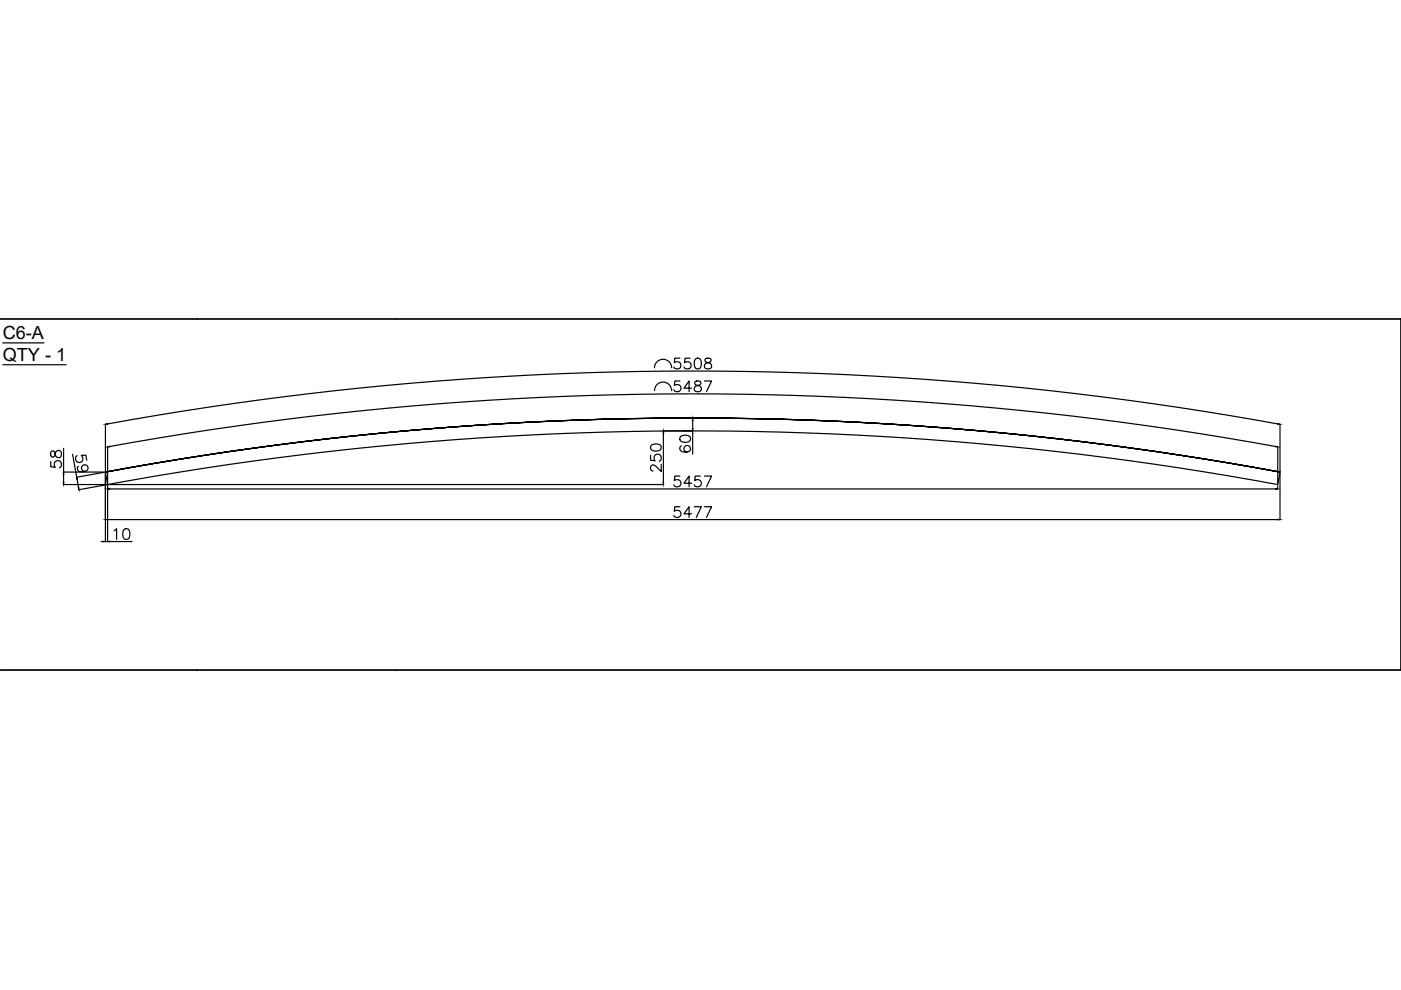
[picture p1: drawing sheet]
<svg xmlns="http://www.w3.org/2000/svg" width="297mm" height="210mm" viewBox="0 0 297 210" stroke-linecap="round" stroke-linejoin="round" font-family="sans-serif">
<defs><g id="words">
<g font-size="3.8">
<text x=".6" y="71.9">C6-A</text>
<text x=".6" y="76.5">QTY - 1</text>
<text x="-.1" y="145">SP17</text>
<text x="26.1" y="145.5">QTY - 1 SP18</text>
</g>
</g></defs>
<!-- layer: 0 -->
<g fill="none" stroke="#000" stroke-width=".25">
<path d="M.6 72.7h8.7M.6 77.3h13.4M41.8 67.6h.1M41.8 67.6h255.2M41.8 67.6h-41.7h296.9v74.5h-296.9h41.7v.1v-.1h42.1v.1v-.1h213.1M83.9 67.6h.1M138.8 78a1.82 1.82 0 0 1 1.8-1.8 1.82 1.82 0 0 1 1.8 1.8M144.2 75.9h-1.1l-.1 1a.8 .8 0 0 1 1.2 0 .8 .8 0 0 1-.2 1.2 .8 .8 0 0 1-1.1-.3M146.3 75.9h-1.1l-.1 1a.8 .8 0 0 1 1.2 0 .8 .8 0 0 1-.1 1.2 .8 .8 0 0 1-1.2-.3M147.5 76.1a.73 .73 0 0 1 1.1 .3 1.88 1.88 0 0 1-.2 1.7 .74 .74 0 0 1-1.1-.3 1.91 1.91 0 0 1 .2-1.7zM149.6 76.1a.46 .46 0 0 0 .2 .7 .95 .95 0 0 1 1.1 1 .8 .8 0 0 1-.9 .4 .8 .8 0 0 1-.7-.7 1.34 1.34 0 0 1 1.4-.8l.1-.4a.84 .84 0 0 0-1.2-.2zM297 67.6h.1"/>
<path d="M297 67.6v74.5M10.7 97.9v1.1l1 .1a.81 .81 0 0 1 0-1.2 .81 .81 0 0 1 1.2 .1 .81 .81 0 0 1-.3 1.2M10.9 95.7a.87 .87 0 0 0 .2 1.2h.2a1.24 1.24 0 0 0 .5-1.1 .63 .63 0 0 1 .7-.3 .63 .63 0 0 1 .5 .5v.5a.65 .65 0 0 1-.7 .6 .65 .65 0 0 1-.6-.7l-.1-.5a.46 .46 0 0 0-.7-.2zM13.5 95.1v5M15.4 96.3l.9 4.9M16.3 96.6a.81 .81 0 0 0-.1 1.2 .81 .81 0 0 0 1.3 0 .81 .81 0 0 0-.3-1.2l1-.1 .2 1.1M16.6 98.9a.67 .67 0 0 0 0 1 1.36 1.36 0 0 0 2.1-.7 .71 .71 0 0 0-.8-.7 .71 .71 0 0 0-.6 .8 .71 .71 0 0 0 .7 .6M22.3 89.9v10M22.8 89.9a691.7 691.7 0 0 1 248.1 0M22.8 94.7v7.8M23.3 94.7a689.7 689.7 0 0 1 247.2 0M137.9 96.5v1.1l1 .1a.8 .8 0 0 1 0-1.2 .8 .8 0 0 1 1.2 .1 .8 .8 0 0 1-.3 1.2"/>
<path d="M138 94.4a1.79 1.79 0 0 1 2.1 0 .74 .74 0 0 1-.3 1.1 1.82 1.82 0 0 1-1.8-.2zM138.8 82.8a1.82 1.82 0 0 1 1.8-1.8 1.82 1.82 0 0 1 1.8 1.8M140.2 98.5v1.5l-1.1-1.1a.71 .71 0 0 0-1-.2l-.2 .3v.4l.2 .4 .4 .1M140.6 91.4h6.3M140.6 91.8v10.5M144.2 80.8h-1.1l-.1 .9a.8 .8 0 0 1 1.2 0 .8 .8 0 0 1-.2 1.2 .8 .8 0 0 1-1.1-.3M144.2 92.6a1.73 1.73 0 0 1 2.1 0 .74 .74 0 0 1-.3 1.1 1.82 1.82 0 0 1-1.8-.2l-.1-.4zM144.5 94.5a.66 .66 0 0 0-.3 1 1.73 1.73 0 0 0 2.1 0 .71 .71 0 0 0-.3-1 .71 .71 0 0 0-1 .5 .71 .71 0 0 0 .6 .8M144.7 88.6h2.2M146.6 82.3h-1.6l1.1-1.5v2.3M146.9 89.1v1.8M146.9 91.4v4.9"/>
<path d="M147.4 80.9a.46 .46 0 0 0 .2 .7 .84 .84 0 0 1 .9 .3 .84 .84 0 0 1 .1 .9 .81 .81 0 0 1-.9 .2 .81 .81 0 0 1-.5-.7 1.3 1.3 0 0 1 1.3-.8l.1-.4a.85 .85 0 0 0-1.2-.2zM149.3 80.8h1.6l-1.1 2.3M270.9 94.7v7.8M271.4 89.9v10M13.4 102.7h9.2M13.4 100.1h8.7M13.5 100.5v1.8M16.3 101.6l.4 1.8M21.4 114.8h.5M22.1 100.1l-5.9 1.1M22.3 100.1l.5 2.6a682.3 682.3 0 0 1 248.1 0l.5-2.6M22.3 100.1a682.4 682.4 0 0 1 249.1 0 682.4 682.4 0 0 0-249.1 0 682.4 682.4 0 0 1 249.1 0"/>
<path d="M22.3 100.1h.1M22.3 100.3v14.6M22.3 114.8h.5M22.6 102.8l-5.9 1M22.8 110.2h248.1M22.8 103v11.9M23 102.7h117.7M23.3 103.7h247.2M23.3 114.8h4.7M24.2 112.5l.5-.4v2.3M26.3 112.2a.74 .74 0 0 1 1.1 .3 1.88 1.88 0 0 1-.2 1.8 .74 .74 0 0 1-1.1-.4 1.88 1.88 0 0 1 .2-1.7zM144.2 100.9h-1.1l-.1 1a.8 .8 0 0 1 1.2 0 .8 .8 0 0 1-.2 1.2 .8 .8 0 0 1-1.1-.3"/>
<path d="M144.2 107.4h-1.1l-.1 1a.8 .8 0 0 1 1.2 0 .8 .8 0 0 1-.2 1.2 .8 .8 0 0 1-1.1-.3M146.6 102.5h-1.6l1.1-1.6v2.3M146.6 108.9h-1.6l1.1-1.5v2.3M147.2 107.4h1.5l-1.1 2.3M148.5 100.9h-1.1l-.1 1a.8 .8 0 0 1 1.2 0 .8 .8 0 0 1-.1 1.2 .8 .8 0 0 1-1.2-.3M149.3 100.9h1.6l-1.1 2.3M149.3 107.4h1.6l-1.1 2.3M270.9 103v.7M271.4 100.1h.1M271.4 100.3v9.9M297 142.1h.1"/>
</g>
<g fill="#000" stroke="#000" stroke-width=".21">
<path d="M22.3 90l.5-.2v.2zM22.8 94.8l.4-.2 .1 .1zM140.6 91.4l.1 .4h-.1zM146.9 88.6v.5h-.1zM146.8 90.9h.1v.5zM270.5 94.6l.4 .2-.5-.1zM271 89.8l.4 .2h-.5zM13.4 102.3h.2l-.1 .4zM13.5 100.1l.1 .4h-.2zM16.3 101.2l.1 .4h-.1zM16.6 103.4h.1v.4zM21.9 114.7l.4 .1-.4 .1z"/>
<path d="M22.3 110.2l.5-.1v.1zM22.8 103.7l.5-.1v.1zM22.8 114.8l.5-.1v.2zM140.6 102.3h.1l-.1 .4zM270.5 103.6l.4 .1h-.4zM270.9 110.1l.5 .1h-.5z"/>
</g>
<use href="#words"/>
</svg>
